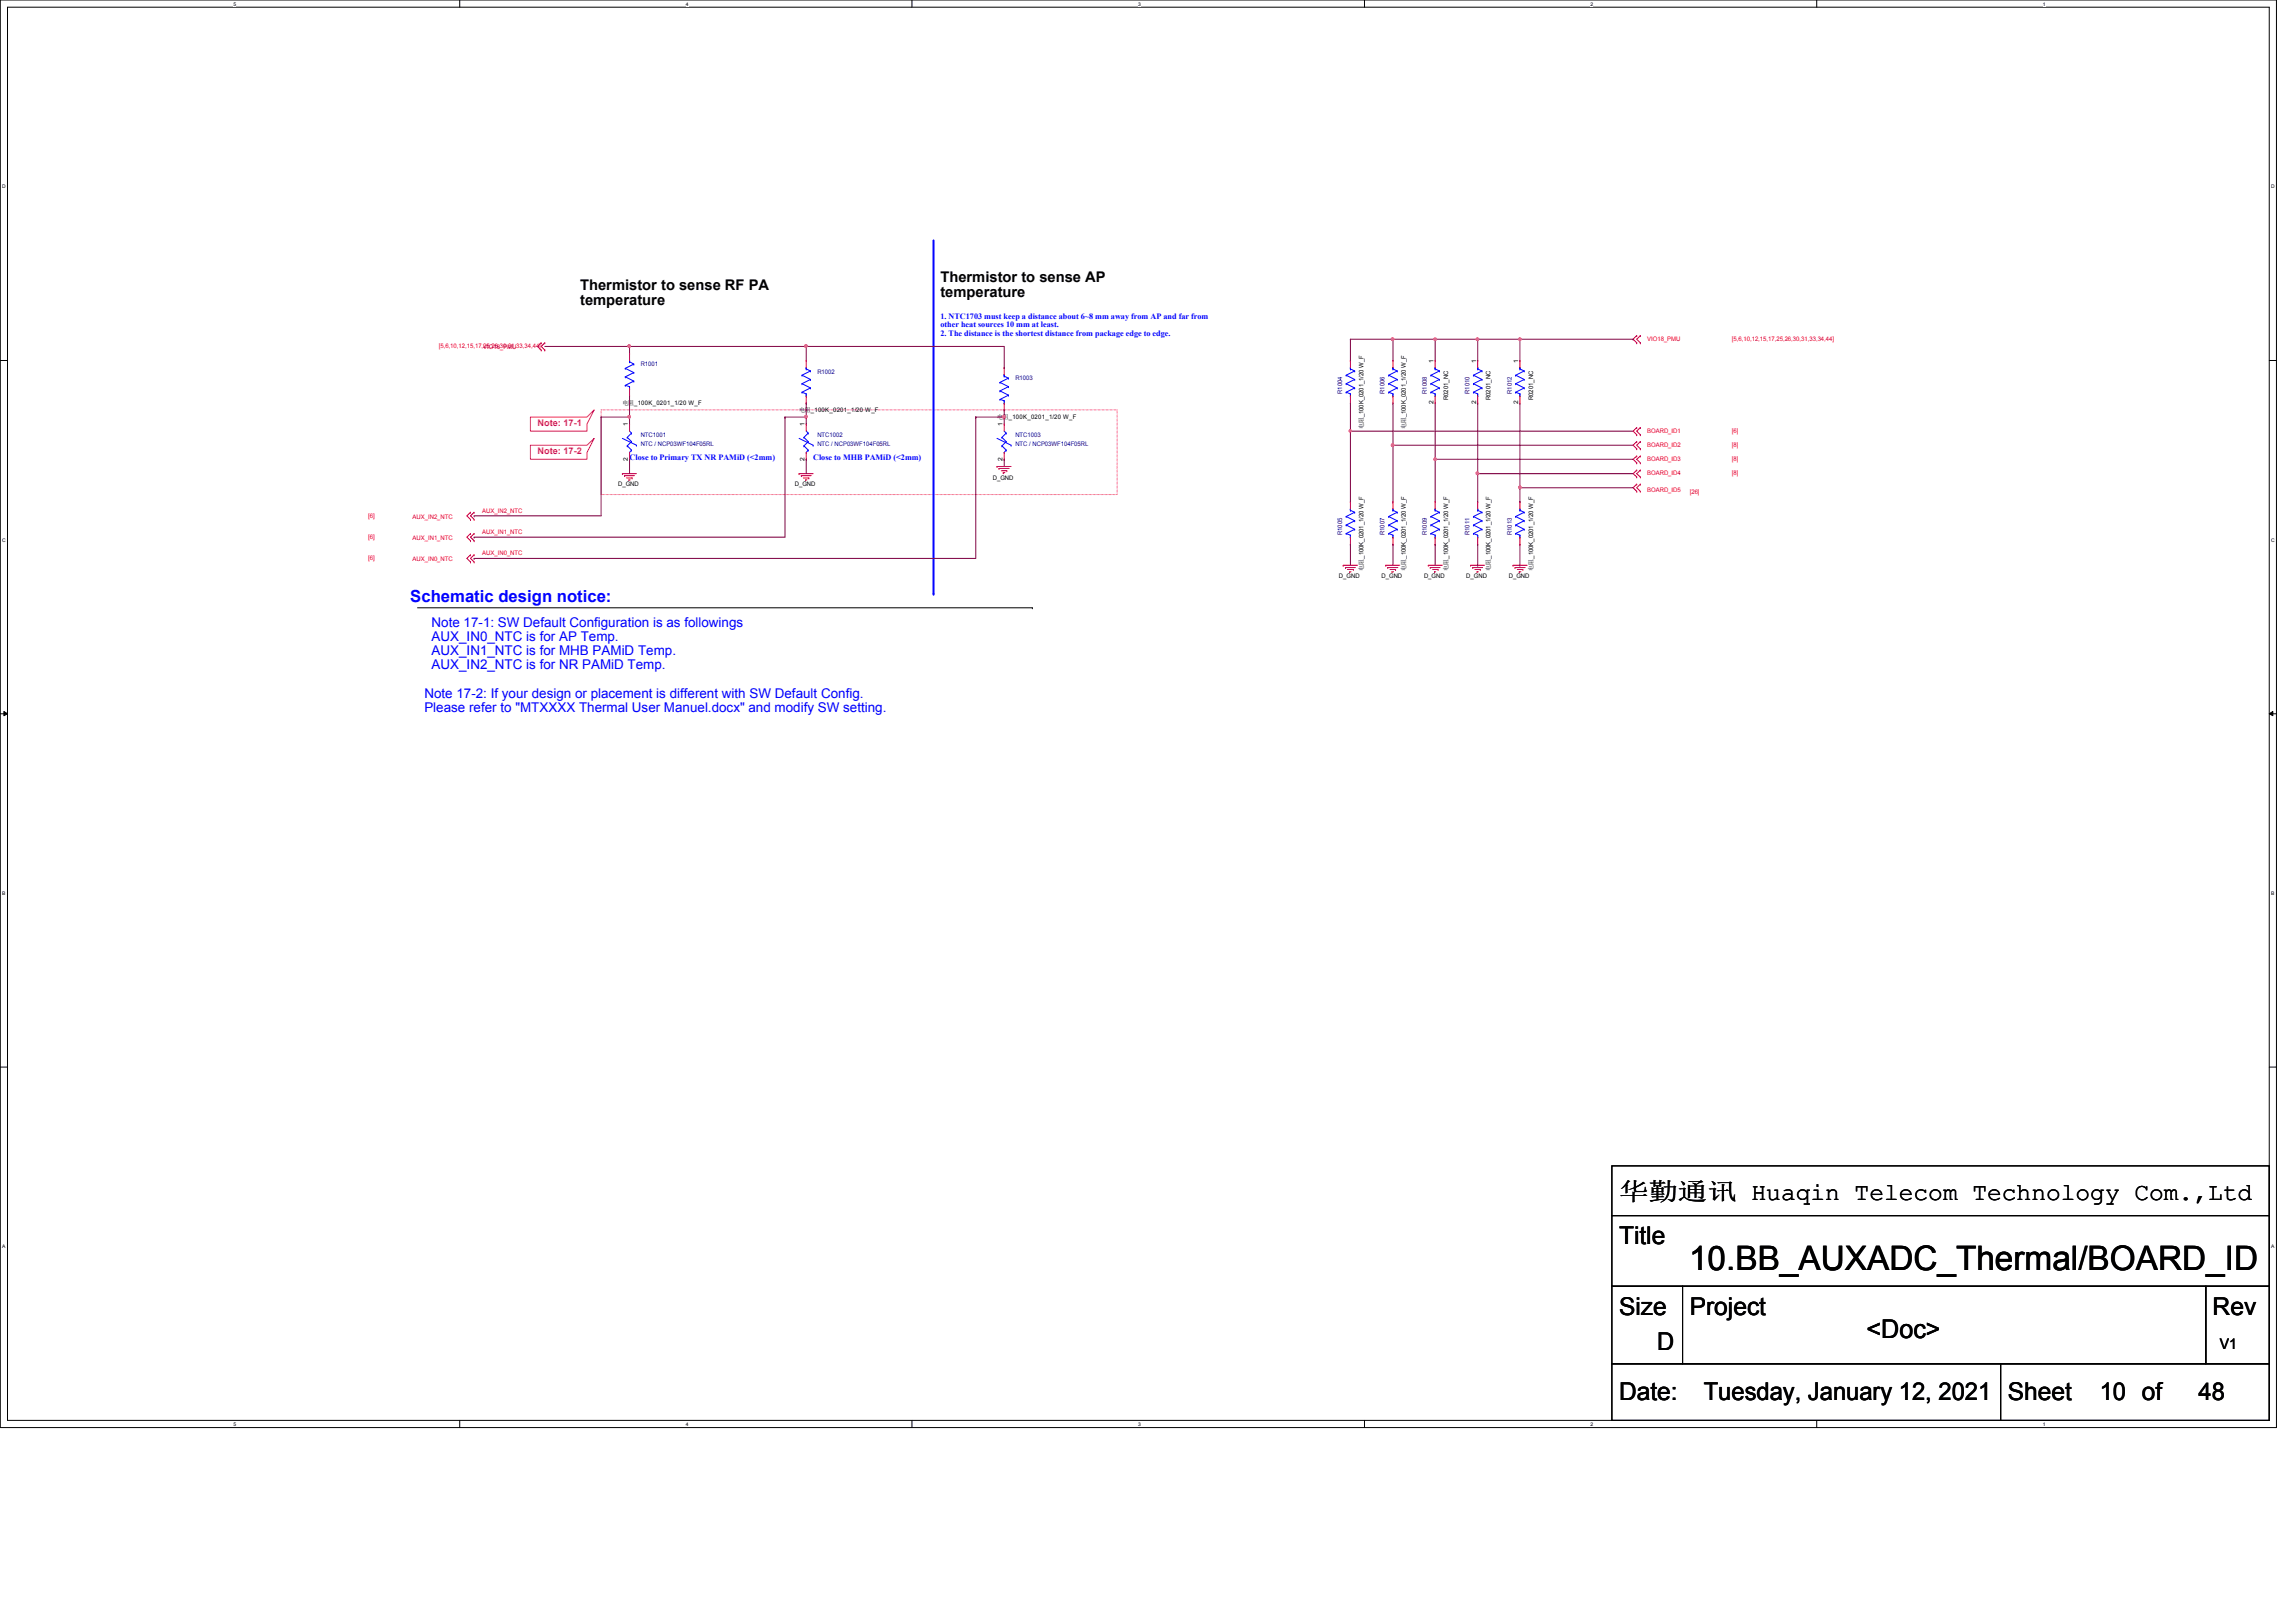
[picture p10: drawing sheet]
<svg xmlns="http://www.w3.org/2000/svg" width="297mm" height="210mm" viewBox="0 0 297 210" stroke-linecap="round" stroke-linejoin="round" font-family="sans-serif">
<defs><g id="words">
<text font-size="4.4" x="218.5" y="164.3">10.BB_AUXADC_Thermal/BOARD_ID</text>
<text font-size="3.3" x="241.5" y="173.1">&lt;Doc&gt;</text>
<g font-size="3.2">
<text x="209.5" y="155.2">华华华华 Huaqin Telecom Technology Com.,Ltd</text>
<text x="209.5" y="161">Title</text>
<text x="209.5" y="170.2">Size</text>
<text x="218.6" y="170.2">Project</text>
<text x="286.3" y="170.2">Rev</text>
<text x="214.4" y="174.8">D</text>
<text x="209.5" y="181.1">Date:</text>
<text x="220.4" y="181.1">Tuesday, January 12, 2021</text>
<text x="259.8" y="181.1">Sheet</text>
<text x="271.6" y="181.1">10 of</text>
<text x="284.4" y="181.1">48</text>
</g>
<text font-size="2.2" fill="#00f" x="53.1" y="77.9">Schematic design notice:</text>
<g font-size="1.9">
<text x="75.1" y="37.5">Thermistor to sense RF PA</text>
<text x="75.1" y="39.4">temperature</text>
<text x="121.7" y="36.5">Thermistor to sense AP</text>
<text x="121.7" y="38.5">temperature</text>
<text x="287.2" y="174.5">V1</text>
</g>
<g font-size="1.7" fill="#00f">
<text x="55.8" y="81.2">Note 17-1: SW Default Configuration is as followings</text>
<text x="55.8" y="83">AUX_IN0_NTC is for AP Temp.</text>
<text x="55.8" y="84.8">AUX_IN1_NTC is for MHB PAMiD Temp.</text>
<text x="55.8" y="86.5">AUX_IN2_NTC is for NR PAMiD Temp.</text>
<text x="54.9" y="90.3">Note 17-2: If your design or placement is different with SW Default Config.</text>
<text x="54.9" y="92.1">Please refer to &quot;MTXXXX Thermal User Manuel.docx&quot; and modify SW setting.</text>
</g>
<g font-size="1.2" fill="#ff0080">
<text x="69.6" y="55.1">Note: 17-1</text>
<text x="69.6" y="58.7">Note: 17-2</text>
</g>
<g font-size="1.1" fill="#00f">
<text x="121.7" y="41.3">1. NTC1703 must keep a distance about 6~8 mm away from AP and far from</text>
<text x="121.7" y="42.4">other heat sources 10 mm at least.</text>
<text x="121.7" y="43.5">2. The distance is the shortest distance from package edge to edge.</text>
<text x="81.4" y="59.6">Close to Primary TX NR PAMiD (&lt;2mm)</text>
<text x="105.2" y="59.6">Close to MHB PAMiD (&lt;2mm)</text>
</g>
<g font-size=".8" fill="#f00">
<text x="56.8" y="45">[5,6,10,12,15,17,25,26,30,31,33,34,44]</text>
<text x="62.5" y="45.2">VIO18_PMU</text>
<text x="213.1" y="44.1">VIO18_PMU</text>
<text x="224.1" y="44.1">[5,6,10,12,15,17,25,26,30,31,33,34,44]</text>
<text x="213.1" y="56">BOARD_ID1</text>
<text x="213.1" y="57.8">BOARD_ID2</text>
<text x="213.1" y="59.6">BOARD_ID3</text>
<text x="224.1" y="56">[6]</text>
<text x="224.1" y="57.8">[8]</text>
<text x="224.1" y="59.6">[8]</text>
<text x="213.1" y="61.5">BOARD_ID4</text>
<text x="213.1" y="63.7">BOARD_ID5</text>
<text x="218.6" y="63.9">[26]</text>
<text x="224.1" y="61.5">[8]</text>
<text x="47.6" y="69.7">[6]</text>
<text x="47.6" y="67">[6]</text>
<text x="53.4" y="69.9">AUX_IN1_NTC</text>
<text x="53.4" y="67.2">AUX_IN2_NTC</text>
<text x="62.4" y="66.4">AUX_IN2_NTC</text>
<text x="62.4" y="71.9">AUX_IN0_NTC</text>
<text x="62.4" y="69.1">AUX_IN1_NTC</text>
<text x="47.6" y="72.5">[6]</text>
<text x="53.4" y="72.6">AUX_IN0_NTC</text>
</g>
<g font-size=".8" fill="#000080">
<text x="82.9" y="47.4">R1001</text>
<text x="105.7" y="48.3">R1002</text>
<text x="131.4" y="49.2">R1003</text>
<text x="173.6" y="51" transform="rotate(-90 173.6 51)">R1004</text>
<text x="179.1" y="51" transform="rotate(-90 179.1 51)">R1006</text>
<text x="184.6" y="51" transform="rotate(-90 184.6 51)">R1008</text>
<text x="190.1" y="51" transform="rotate(-90 190.1 51)">R1010</text>
<text x="195.6" y="51" transform="rotate(-90 195.6 51)">R1012</text>
<text x="82.9" y="56.6">NTC1001</text>
<text x="82.9" y="57.7">NTC / NCP03WF104F05RL</text>
<text x="105.7" y="56.6">NTC1002</text>
<text x="105.7" y="57.7">NTC / NCP03WF104F05RL</text>
<text x="131.4" y="56.6">NTC1003</text>
<text x="131.4" y="57.7">NTC / NCP03WF104F05RL</text>
<text x="173.6" y="69.3" transform="rotate(-90 173.6 69.3)">R1005</text>
<text x="179.1" y="69.3" transform="rotate(-90 179.1 69.3)">R1007</text>
<text x="184.6" y="69.3" transform="rotate(-90 184.6 69.3)">R1009</text>
<text x="190.1" y="69.3" transform="rotate(-90 190.1 69.3)">R1011</text>
<text x="195.6" y="69.3" transform="rotate(-90 195.6 69.3)">R1013</text>
</g>
<g font-size=".8">
<text x="185.5" y="46.9" transform="rotate(-90 185.5 46.9)">1</text>
<text x="191" y="46.9" transform="rotate(-90 191 46.9)">1</text>
<text x="196.4" y="46.9" transform="rotate(-90 196.4 46.9)">1</text>
<text x="80.5" y="52.5">电电_100K_0201_1/20 W_F</text>
<text x="103.4" y="53.3">电电_100K_0201_1/20 W_F</text>
<text x="185.5" y="52.3" transform="rotate(-90 185.5 52.3)">2</text>
<text x="187.4" y="51.8" transform="rotate(-90 187.4 51.8)">R0201_NC</text>
<text x="191" y="52.3" transform="rotate(-90 191 52.3)">2</text>
<text x="192.8" y="51.8" transform="rotate(-90 192.8 51.8)">R0201_NC</text>
<text x="196.4" y="52.3" transform="rotate(-90 196.4 52.3)">2</text>
<text x="198.3" y="51.8" transform="rotate(-90 198.3 51.8)">R0201_NC</text>
<text x="81.2" y="59.6" transform="rotate(-90 81.2 59.6)">2</text>
<text x="81.2" y="55.2" transform="rotate(-90 81.2 55.2)">1</text>
<text x="104.1" y="59.6" transform="rotate(-90 104.1 59.6)">2</text>
<text x="104.1" y="55.2" transform="rotate(-90 104.1 55.2)">1</text>
<text x="129" y="54.3">电电_100K_0201_1/20 W_F</text>
<text x="129.7" y="59.6" transform="rotate(-90 129.7 59.6)">2</text>
<text x="129.7" y="55.2" transform="rotate(-90 129.7 55.2)">1</text>
<text x="176.4" y="55.5" transform="rotate(-90 176.4 55.5)">电电_100K_0201_1/20 W_F</text>
<text x="181.9" y="55.5" transform="rotate(-90 181.9 55.5)">电电_100K_0201_1/20 W_F</text>
<text x="80" y="62.9">D_GND</text>
<text x="102.8" y="62.9">D_GND</text>
<text x="128.4" y="62.1">D_GND</text>
<text x="173.2" y="74.8">D_GND</text>
<text x="176.4" y="73.8" transform="rotate(-90 176.4 73.8)">电电_100K_0201_1/20 W_F</text>
<text x="178.7" y="74.8">D_GND</text>
<text x="181.9" y="73.8" transform="rotate(-90 181.9 73.8)">电电_100K_0201_1/20 W_F</text>
<text x="184.2" y="74.8">D_GND</text>
<text x="187.4" y="73.8" transform="rotate(-90 187.4 73.8)">电电_100K_0201_1/20 W_F</text>
<text x="189.7" y="74.8">D_GND</text>
<text x="192.8" y="73.8" transform="rotate(-90 192.8 73.8)">电电_100K_0201_1/20 W_F</text>
<text x="195.2" y="74.8">D_GND</text>
<text x="198.3" y="73.8" transform="rotate(-90 198.3 73.8)">电电_100K_0201_1/20 W_F</text>
</g>
<g font-size=".6">
<text x="30.2" y=".7">5</text>
<text x="88.7" y=".7">4</text>
<text x="147.2" y=".7">3</text>
<text x="205.8" y=".7">2</text>
<text x="264.3" y=".7">1</text>
<text x=".3" y="24.4">D</text>
<text x="293.8" y="24.4">D</text>
<text x=".3" y="70.1">C</text>
<text x="293.8" y="70.1">C</text>
<text x=".3" y="115.8">B</text>
<text x="293.8" y="115.8">B</text>
<text x=".3" y="161.5">A</text>
<text x="293.8" y="161.5">A</text>
<text x="30.2" y="184.5">5</text>
<text x="88.7" y="184.5">4</text>
<text x="147.2" y="184.5">3</text>
<text x="205.8" y="184.5">2</text>
<text x="264.3" y="184.5">1</text>
</g>
</g></defs>
<path d="M0 0h294.5v184.7h-294.5zM1 .9h292.6v182.9h-292.6z" fill="none" stroke="#000" stroke-width=".13"/>
<g fill="#fff">
<path d="M30.2 .1h.4v.7h-.4z"/>
<path d="M30.2 183.9h.4v.8h-.4z"/>
</g>
<path d="M59.5 0v.9M59.5 183.8v.9" fill="none" stroke="#000" stroke-width=".13"/>
<g fill="#fff">
<path d="M88.7 .1h.4v.7h-.4z"/>
<path d="M88.7 183.9h.4v.8h-.4z"/>
</g>
<path d="M118 0v.9M118 183.8v.9" fill="none" stroke="#000" stroke-width=".13"/>
<g fill="#fff">
<path d="M147.2 .1h.4v.7h-.4z"/>
<path d="M147.2 183.9h.4v.8h-.4z"/>
</g>
<path d="M176.5 0v.9M176.5 183.8v.9" fill="none" stroke="#000" stroke-width=".13"/>
<g fill="#fff">
<path d="M205.8 .1h.3v.7h-.3z"/>
<path d="M205.8 183.9h.3v.8h-.3z"/>
</g>
<path d="M235 0v.9M235 183.8v.9" fill="none" stroke="#000" stroke-width=".13"/>
<g fill="#fff">
<path d="M264.3 .1h.3v.7h-.3z"/>
<path d="M264.3 183.9h.3v.8h-.3z"/>
<path d="M.3 23.8h.5v.7h-.5z"/>
<path d="M293.8 23.8h.5v.7h-.5z"/>
<path d="M.3 69.5h.5v.7h-.5z"/>
<path d="M293.8 69.5h.5v.7h-.5z"/>
</g>
<path d="M0 46.7h1M293.6 46.7h.9" fill="none" stroke="#000" stroke-width=".13"/>
<g fill="#fff">
<path d="M.3 115.2h.4v.8h-.4z"/>
<path d="M293.8 115.2h.5v.8h-.5z"/>
</g>
<path d="M0 92.4h1M.5 92.1l.5 .3-.5 .2zM293.6 92.4l.4-.3v.5zM293.6 92.4h.9" fill="none" stroke="#000" stroke-width=".13"/>
<path d="M.5 92.1l.5 .3-.5 .2zM293.6 92.4l.4-.3v.5z" fill="#000"/>
<g fill="#fff">
<path d="M.3 161h.4v.7h-.4z"/>
<path d="M293.8 161h.4v.7h-.4z"/>
</g>
<path d="M54 78.7h79.6M133.6 78.7h.1M0 138.1h1M293.6 138.1h.9M208.5 157.3h85.1v9.2h-85.1zM208.5 150.9h85.1v6.4h-85.1zM208.5 166.5h9.2v10h-9.2zM208.5 176.5h50.3v7.3h-50.3zM217.7 166.5h67.7v10h-67.7zM258.8 176.5h34.8v7.3h-34.8zM285.4 166.5h8.2v10h-8.2z" fill="none" stroke="#000" stroke-width=".13"/>
<path d="M68.6 54h7.3l1-1-1 1.9v.9h-7.3zM68.6 57.6h7.3l1-.9-1 1.8v.9h-7.3zM77.8 53h66.7v11h-66.7z" fill="none" stroke="#ff0080" stroke-width=".13"/>
<path d="M120.8 31.1v45.7M120.8 76.8h.1" fill="none" stroke="#00f" stroke-width=".25"/>
<g fill="none" stroke="#f00" stroke-width=".13">
<path d="M70 44.4h.1M70 45.3h.1M70 44.4l-.4 .4 .4 .5M70.5 44.4h.1M70.5 45.3h.1M70.5 44.4l-.5 .4 .5 .5M81.4 45.7h.1M81.4 51.2h.1M81.4 54.9h.1M81.4 59.4h.1M81.4 45.7v1M81.4 50.3v.9"/>
<path d="M81.4 54.9v.9M81.4 58.5v.9M104.3 46.7h.1M104.3 52.2h.1M104.3 54.9h.1M104.3 59.4h.1M104.3 46.7v.9M104.3 51.2v1M104.3 54.9v.9M104.3 58.5v.9M129.9 47.6h.1M129.9 53h.1"/>
<path d="M129.9 54.9h.1M129.9 59.4h.1M129.9 47.6v.9M129.9 52.2v.8M129.9 54.9v.9M129.9 58.5v.9M174.7 46.7h.1M174.7 52.2h.1M174.7 46.7v.9M174.7 51.2v1M180.2 46.7h.1M180.2 52.2h.1"/>
<path d="M180.2 46.7v.9M180.2 51.2v1M185.7 46.7h.1M185.7 52.2h.1M185.7 46.7v.9M185.7 51.2v1M191.2 46.7h.1M191.2 52.2h.1M191.2 46.7v.9M191.2 51.2v1M196.6 46.7h.1M196.6 52.2h.1"/>
<path d="M196.6 46.7v.9M196.6 51.2v1M211.7 43.4h.1M211.7 44.4h.1M211.7 55.3h.1M211.7 56.3h.1M211.7 57.1h.1M211.7 58.1h.1M211.7 59h.1M211.7 59.9h.1M211.7 43.4l-.4 .5 .4 .5M211.7 55.3l-.4 .5 .4 .5"/>
<path d="M211.7 57.1l-.4 .5 .4 .5M211.7 59l-.4 .4 .4 .5M212.2 44.4h.1M212.2 43.4h.1M212.2 56.3h.1M212.2 55.3h.1M212.2 58.1h.1M212.2 57.1h.1M212.2 59.9h.1M212.2 59h.1M212.2 43.4l-.5 .5 .5 .5M212.2 55.3l-.5 .5 .5 .5"/>
<path d="M212.2 57.1l-.5 .5 .5 .5M212.2 59l-.5 .4 .5 .5M60.9 71.8h.1M60.9 72.7h.1M60.9 69h.1M60.9 70h.1M60.9 66.3h.1M60.9 67.2h.1M60.9 71.8l-.5 .5 .5 .4M60.9 69l-.5 .5 .5 .5M60.9 66.3l-.5 .5 .5 .4M61.3 71.8h.1"/>
<path d="M61.3 72.7h.1M61.3 69h.1M61.3 70h.1M61.3 66.3h.1M61.3 67.2h.1M61.3 71.8l-.4 .5 .4 .4M61.3 69l-.4 .5 .4 .5M61.3 66.3l-.4 .5 .4 .4M80.5 61.3h.1M80.5 61.3h1.8M80.8 61.6h.1M80.8 61.6h1.3"/>
<path d="M81.1 61.8h.7M81.4 62.1h.1M81.8 61.8h.1M103.4 61.3h.1M103.4 61.3h1.8M103.7 61.6h.1M103.7 61.6h1.2M103.9 61.8h.7M104.2 62.1h.1M104.2 62.1h.2M104.6 61.8h.1M129 60.4h.1"/>
<path d="M129 60.4h1.8M129.2 60.6h.1M129.2 60.6h1.4M129.5 60.9h.8M129.8 61.2h.1M129.8 61.2h.2M130.3 60.9h.1M173.8 73.2h.1M173.8 73.2h1.8M174.1 73.4h.1M174.1 73.4h1.2M174.3 73.7h.8"/>
<path d="M174.6 74h.1M174.6 74h.2M174.7 64.9h.1M174.7 70.4h.1M174.7 64.9v1M174.7 69.5v.9M175.1 73.7h.1M179.3 73.2h.1M179.3 73.2h1.8M179.5 73.4h.1M179.5 73.4h1.3M179.8 73.7h.7"/>
<path d="M180.1 74h.1M180.1 74h.2M180.2 64.9h.1M180.2 70.4h.1M180.2 64.9v1M180.2 69.5v.9M180.5 73.7h.1M184.8 73.2h.1M184.8 73.2h1.8M185 73.4h.1M185 73.4h1.3M185.3 73.7h.8"/>
<path d="M185.6 74h.1M185.6 74h.2M185.7 64.9h.1M185.7 70.4h.1M185.7 64.9v1M185.7 69.5v.9M186.1 73.7h.1M190.2 73.2h.1M190.2 73.2h1.9M190.5 73.4h.1M190.5 73.4h1.3M190.8 73.7h.7"/>
<path d="M191.1 74h.1M191.1 74h.2M191.2 64.9h.1M191.2 70.4h.1M191.2 64.9v1M191.2 69.5v.9M191.5 73.7h.1M195.7 73.2h.1M195.7 73.2h1.9M196 73.4h.1M196 73.4h1.3M196.3 73.7h.7"/>
<path d="M196.6 74h.1M196.6 74h.2M196.6 64.9h.1M196.6 70.4h.1M196.6 64.9v1M196.6 69.5v.9M197 73.7h.1M211.7 60.8h.1M211.7 61.7h.1M211.7 63.6h.1M211.7 62.7h.1M211.7 60.8l-.4 .5 .4 .4"/>
<path d="M211.7 62.7l-.4 .4 .4 .5M212.2 61.7h.1M212.2 60.8h.1M212.2 62.7h.1M212.2 63.6h.1M212.2 60.8l-.5 .5 .5 .4M212.2 62.7l-.5 .4 .5 .5"/>
</g>
<g fill="none" stroke="#00f" stroke-width=".13">
<path d="M80.5 56.7l1.8 .9M80.9 49.9h.1M80.9 48.8h.1M80.9 47.7h.1M80.9 49.9l.5 .1M80.9 48.8l1.1 .5M80.9 47.7l1.1 .5M81.1 57.7h.1M81.1 56.6h.1M81.1 56.6l.6 .5M81.1 57.7l.6 .6M81.4 50.3h.1"/>
<path d="M81.4 46.7h.1M81.4 50h.1M81.4 46.8h.1M81.4 58.5h.1M81.4 46.7v.1M81.4 50v.3M81.4 46.8l.6 .3M81.4 55.8l.3 .2M81.7 56h.1M81.7 57.1h.1M81.7 58.3h.1M81.7 57.1l-.6 .6"/>
<path d="M81.7 58.3l-.3 .2M81.7 56l-.6 .6M82 49.3h.1M82 48.2h.1M82 47.1h.1M82 49.3l-1.1 .6M82 48.2l-1.1 .6M82 47.1l-1.1 .6M82.3 57.6h.1M103.4 56.7l1.8 .9M103.8 50.8h.1M103.8 49.7h.1"/>
<path d="M103.8 48.6h.1M103.8 50.8l.5 .2M103.8 49.7l1.1 .5M103.8 48.6l1.1 .5M104 57.7h.1M104 56.6h.1M104 56.6l.6 .5M104 57.7l.6 .6M104.3 51.2h.1M104.3 47.6h.1M104.3 51h.1M104.3 47.8h.1"/>
<path d="M104.3 58.5h.1M104.3 47.6v.2M104.3 51v.2M104.3 47.8l.6 .2M104.3 55.8l.3 .2M104.6 56h.1M104.6 57.1h.1M104.6 58.3h.1M104.6 57.1l-.6 .6M104.6 58.3l-.3 .2M104.6 56l-.6 .6M104.9 50.2h.1"/>
<path d="M104.9 49.1h.1M104.9 48h.1M104.9 50.2l-1.1 .6M104.9 49.1l-1.1 .6M104.9 48l-1.1 .6M105.2 57.6h.1M129 56.7l1.8 .9M129.4 51.7h.1M129.4 50.6h.1M129.4 49.5h.1M129.4 51.7l.5 .2M129.4 50.6l1.1 .5"/>
<path d="M129.4 49.5l1.1 .5M129.6 57.7h.1M129.6 56.6h.1M129.6 56.6l.6 .5M129.6 57.7l.6 .6M129.9 52.2h.1M129.9 48.5h.1M129.9 51.9h.1M129.9 48.7h.1M129.9 58.5h.1M129.9 48.5v.2M129.9 51.9v.3"/>
<path d="M129.9 48.7l.6 .2M129.9 55.8l.3 .2M130.2 56h.1M130.2 57.1h.1M130.2 58.3h.1M130.2 57.1l-.6 .6M130.2 58.3l-.3 .2M130.2 56l-.6 .6M130.5 51.1h.1M130.5 50h.1M130.5 48.9h.1M130.5 51.1l-1.1 .6"/>
<path d="M130.5 50l-1.1 .6M130.5 48.9l-1.1 .6M130.8 57.6h.1M174.2 50.8h.1M174.2 49.7h.1M174.2 48.6h.1M174.2 50.8l.5 .2M174.2 49.7l1.1 .5M174.2 48.6l1.1 .5M174.7 51.2h.1M174.7 47.6h.1M174.7 51h.1"/>
<path d="M174.7 47.8h.1M174.7 47.6v.2M174.7 51v.2M174.7 47.8l.6 .2M175.3 50.2h.1M175.3 49.1h.1M175.3 48h.1M175.3 50.2l-1.1 .6M175.3 49.1l-1.1 .6M175.3 48l-1.1 .6M179.7 50.8h.1M179.7 49.7h.1"/>
<path d="M179.7 48.6h.1M179.7 50.8l.5 .2M179.7 49.7l1.1 .5M179.7 48.6l1.1 .5M180.2 51.2h.1M180.2 47.6h.1M180.2 51h.1M180.2 47.8h.1M180.2 47.6v.2M180.2 51v.2M180.2 47.8l.6 .2M180.8 50.2h.1"/>
<path d="M180.8 49.1h.1M180.8 48h.1M180.8 50.2l-1.1 .6M180.8 49.1l-1.1 .6M180.8 48l-1.1 .6M185.1 50.8h.1M185.1 49.7h.1M185.1 48.6h.1M185.1 50.8l.6 .2M185.1 49.7l1.1 .5M185.1 48.6l1.1 .5M185.7 51.2h.1"/>
<path d="M185.7 47.6h.1M185.7 51h.1M185.7 47.8h.1M185.7 47.6v.2M185.7 51v.2M185.7 47.8l.5 .2M186.2 50.2h.1M186.2 49.1h.1M186.2 48h.1M186.2 50.2l-1.1 .6M186.2 49.1l-1.1 .6M186.2 48l-1.1 .6"/>
<path d="M190.6 50.8h.1M190.6 49.7h.1M190.6 48.6h.1M190.6 50.8l.6 .2M190.6 49.7l1.1 .5M190.6 48.6l1.1 .5M191.2 51.2h.1M191.2 47.6h.1M191.2 51h.1M191.2 47.8h.1M191.2 47.6v.2M191.2 51v.2"/>
<path d="M191.2 47.8l.5 .2M191.7 50.2h.1M191.7 49.1h.1M191.7 48h.1M191.7 50.2l-1.1 .6M191.7 49.1l-1.1 .6M191.7 48l-1.1 .6M196.1 50.8h.1M196.1 49.7h.1M196.1 48.6h.1M196.1 50.8l.5 .2M196.1 49.7l1.1 .5"/>
<path d="M196.1 48.6l1.1 .5M196.6 51.2h.1M196.6 47.6h.1M196.6 51h.1M196.6 47.8h.1M196.6 47.6v.2M196.6 51v.2M196.6 47.8l.6 .2M197.2 50.2h.1M197.2 49.1h.1M197.2 48h.1M197.2 50.2l-1.1 .6"/>
<path d="M197.2 49.1l-1.1 .6M197.2 48l-1.1 .6M174.2 69h.1M174.2 67.9h.1M174.2 66.8h.1M174.2 69l.5 .3M174.2 67.9l1.1 .6M174.2 66.8l1.1 .6M174.7 69.5h.1M174.7 65.9h.1M174.7 69.3h.1M174.7 66h.1"/>
<path d="M174.7 65.9v.1M174.7 69.3v.2M174.7 66l.6 .3M175.3 68.5h.1M175.3 67.4h.1M175.3 66.3h.1M175.3 68.5l-1.1 .5M175.3 67.4l-1.1 .5M175.3 66.3l-1.1 .5M179.7 69h.1M179.7 67.9h.1M179.7 66.8h.1"/>
<path d="M179.7 69l.5 .3M179.7 67.9l1.1 .6M179.7 66.8l1.1 .6M180.2 69.5h.1M180.2 65.9h.1M180.2 69.3h.1M180.2 66h.1M180.2 65.9v.1M180.2 69.3v.2M180.2 66l.6 .3M180.8 68.5h.1M180.8 67.4h.1"/>
<path d="M180.8 66.3h.1M180.8 68.5l-1.1 .5M180.8 67.4l-1.1 .5M180.8 66.3l-1.1 .5M185.1 69h.1M185.1 67.9h.1M185.1 66.8h.1M185.1 69l.6 .3M185.1 67.9l1.1 .6M185.1 66.8l1.1 .6M185.7 69.5h.1M185.7 65.9h.1"/>
<path d="M185.7 69.3h.1M185.7 66h.1M185.7 65.9v.1M185.7 69.3v.2M185.7 66l.5 .3M186.2 68.5h.1M186.2 67.4h.1M186.2 66.3h.1M186.2 68.5l-1.1 .5M186.2 67.4l-1.1 .5M186.2 66.3l-1.1 .5M190.6 69h.1"/>
<path d="M190.6 67.9h.1M190.6 66.8h.1M190.6 69l.6 .3M190.6 67.9l1.1 .6M190.6 66.8l1.1 .6M191.2 69.5h.1M191.2 65.9h.1M191.2 69.3h.1M191.2 66h.1M191.2 65.9v.1M191.2 69.3v.2M191.2 66l.5 .3"/>
<path d="M191.7 68.5h.1M191.7 67.4h.1M191.7 66.3h.1M191.7 68.5l-1.1 .5M191.7 67.4l-1.1 .5M191.7 66.3l-1.1 .5M196.1 69h.1M196.1 67.9h.1M196.1 66.8h.1M196.1 69l.5 .3M196.1 67.9l1.1 .6M196.1 66.8l1.1 .6"/>
<path d="M196.6 69.5h.1M196.6 65.9h.1M196.6 69.3h.1M196.6 66h.1M196.6 65.9v.1M196.6 69.3v.2M196.6 66l.6 .3M197.2 68.5h.1M197.2 67.4h.1M197.2 66.3h.1M197.2 68.5l-1.1 .5M197.2 67.4l-1.1 .5"/>
<path d="M197.2 66.3l-1.1 .5"/>
</g>
<path d="M104.3 59.4h.1M104.3 59.4v1.9M126.2 54h.1M126.2 54v18.3h-64.9M126.2 54h3.7M61.3 66.8h.1M61.3 72.3h.1M61.3 66.8h16.5" fill="none" stroke="#800040" stroke-width=".13"/>
<path d="M129.7 53.8h.3v.2h-.3z" fill-rule="evenodd" fill="#f0f"/>
<path d="M129.7 53.8h.3v.2h-.3z" fill="none" stroke="#f0f" stroke-width=".13"/>
<path d="M101.6 54h.1M101.6 54v15.5h-40.3M101.6 54h2.7M129.9 54h.1M129.9 54v.9M61.3 69.5h.1" fill="none" stroke="#800040" stroke-width=".13"/>
<path d="M104.1 53.8h.3v.2h-.3z" fill-rule="evenodd" fill="#f0f"/>
<path d="M104.1 53.8h.3v.2h-.3z" fill="none" stroke="#f0f" stroke-width=".13"/>
<path d="M70.5 44.8h10.9M77.8 54h.1M77.8 54h3.6M77.8 54v12.8M81.4 54h.1M81.4 44.8h.1M81.4 54v.9M104.3 54h.1M104.3 54v.9" fill="none" stroke="#800040" stroke-width=".13"/>
<path d="M81.3 44.7h.2v.2h-.2z" fill-rule="evenodd" fill="#f0f"/>
<path d="M81.3 44.7h.2v.2h-.2z" fill="none" stroke="#f0f" stroke-width=".13"/>
<path d="M104.3 44.8h.1M104.3 44.8v1.9M104.3 44.8h25.6" fill="none" stroke="#800040" stroke-width=".13"/>
<path d="M104.1 44.7h.3v.2h-.3z" fill-rule="evenodd" fill="#f0f"/>
<path d="M104.1 44.7h.3v.2h-.3z" fill="none" stroke="#f0f" stroke-width=".13"/>
<g fill="none" stroke="#800040" stroke-width=".13">
<path d="M81.4 59.4h.1M81.4 44.8h.1M81.4 54h.1M81.4 44.8v.9M81.4 51.2v2.8M81.4 59.4v1.9M81.4 44.8h22.9M104.3 44.8h.1M129.9 47.6h.1M129.9 53h.1M129.9 59.4h.1M129.9 44.8v2.8"/>
<path d="M129.9 53v1M129.9 59.4v1"/>
</g>
<path d="M81.3 53.8h.2v.2h-.2z" fill-rule="evenodd" fill="#f0f"/>
<path d="M81.3 53.8h.2v.2h-.2z" fill="none" stroke="#f0f" stroke-width=".13"/>
<g fill="none" stroke="#800040" stroke-width=".13">
<path d="M104.3 52.2h.1M104.3 52.2v1.8M174.7 43.9h.1M174.7 55.8h.1M174.7 43.9h11M174.7 43.9v2.8M174.7 52.2v3.6M180.2 43.9h.1M180.2 57.6h.1M180.2 43.9v2.8M180.2 52.2v5.4M185.7 43.9h.1"/>
<path d="M174.7 70.4h.1M174.7 70.4v2.8M180.2 70.4h.1M180.2 70.4v2.8"/>
</g>
<path d="M180 43.8h.3v.2h-.3z" fill-rule="evenodd" fill="#f0f"/>
<path d="M180 43.8h.3v.2h-.3z" fill="none" stroke="#f0f" stroke-width=".13"/>
<path d="M185.5 43.8h.3v.2h-.3z" fill-rule="evenodd" fill="#f0f"/>
<path d="M185.5 43.8h.3v.2h-.3z" fill="none" stroke="#f0f" stroke-width=".13"/>
<path d="M174.7 55.8h.1M174.7 55.8h36.6M185.7 59.4h.1M185.7 43.9h.1M185.7 43.9v2.8M185.7 52.2v7.2M185.7 43.9h5.5M191.2 43.9h.1M185.7 70.4h.1M185.7 70.4v2.8" fill="none" stroke="#800040" stroke-width=".13"/>
<path d="M174.6 55.7h.2v.2h-.2z" fill-rule="evenodd" fill="#f0f"/>
<path d="M174.6 55.7h.2v.2h-.2z" fill="none" stroke="#f0f" stroke-width=".13"/>
<path d="M174.7 55.8h.1M174.7 55.8v9.1M180.2 57.6h.1M180.2 57.6h31.1" fill="none" stroke="#800040" stroke-width=".13"/>
<path d="M180 57.5h.3v.2h-.3z" fill-rule="evenodd" fill="#f0f"/>
<path d="M180 57.5h.3v.2h-.3z" fill="none" stroke="#f0f" stroke-width=".13"/>
<path d="M180.2 57.6h.1M180.2 57.6v7.3M185.7 59.4h.1M185.7 59.4h25.6" fill="none" stroke="#800040" stroke-width=".13"/>
<path d="M185.5 59.3h.3v.3h-.3z" fill-rule="evenodd" fill="#f0f"/>
<path d="M185.5 59.3h.3v.3h-.3z" fill="none" stroke="#f0f" stroke-width=".13"/>
<path d="M185.7 59.4h.1M185.7 59.4v5.5M191.2 52.2v9.1M191.2 61.3h.1" fill="none" stroke="#800040" stroke-width=".13"/>
<path d="M191 61.1h.2v.3h-.2z" fill-rule="evenodd" fill="#f0f"/>
<path d="M191 61.1h.2v.3h-.2z" fill="none" stroke="#f0f" stroke-width=".13"/>
<path d="M191.2 43.9h.1M191.2 43.9v2.8M191.2 43.9h5.4M196.6 43.9h.1M191.2 61.3h.1M191.2 61.3h20.1M191.2 61.3v3.6" fill="none" stroke="#800040" stroke-width=".13"/>
<path d="M191 43.8h.2v.2h-.2z" fill-rule="evenodd" fill="#f0f"/>
<path d="M191 43.8h.2v.2h-.2z" fill="none" stroke="#f0f" stroke-width=".13"/>
<path d="M196.6 43.9h.1M196.6 43.9v2.8M196.6 52.2v10.9M196.6 43.9h14.7M211.3 43.9h.1M191.2 73.2h.1M191.2 70.4v2.8M196.6 73.2h.1M196.6 63.1h.1M196.6 70.4v2.8" fill="none" stroke="#800040" stroke-width=".13"/>
<path d="M196.5 43.8h.3v.2h-.3z" fill-rule="evenodd" fill="#f0f"/>
<path d="M196.5 43.8h.3v.2h-.3z" fill="none" stroke="#f0f" stroke-width=".13"/>
<path d="M196.6 63.1h.1M196.6 63.1h14.7" fill="none" stroke="#800040" stroke-width=".13"/>
<path d="M196.5 62.9h.3v.3h-.3z" fill-rule="evenodd" fill="#f0f"/>
<path d="M196.5 62.9h.3v.3h-.3z" fill="none" stroke="#f0f" stroke-width=".13"/>
<path d="M196.6 64.9h.1M196.6 63.1v1.8" fill="none" stroke="#800040" stroke-width=".13"/>
<path d="M129.7 53.8h.3v.2h-.3z" fill-rule="evenodd" fill="#f0f"/>
<path d="M129.7 53.8h.3v.2h-.3z" fill="none" stroke="#f0f" stroke-width=".13"/>
<path d="M104.1 53.8h.3v.2h-.3z" fill-rule="evenodd" fill="#f0f"/>
<path d="M104.1 53.8h.3v.2h-.3z" fill="none" stroke="#f0f" stroke-width=".13"/>
<path d="M81.3 44.7h.2v.2h-.2z" fill-rule="evenodd" fill="#f0f"/>
<path d="M81.3 44.7h.2v.2h-.2z" fill="none" stroke="#f0f" stroke-width=".13"/>
<path d="M104.1 44.7h.3v.2h-.3z" fill-rule="evenodd" fill="#f0f"/>
<path d="M104.1 44.7h.3v.2h-.3z" fill="none" stroke="#f0f" stroke-width=".13"/>
<path d="M81.3 53.8h.2v.2h-.2z" fill-rule="evenodd" fill="#f0f"/>
<path d="M81.3 53.8h.2v.2h-.2z" fill="none" stroke="#f0f" stroke-width=".13"/>
<path d="M180 43.8h.3v.2h-.3z" fill-rule="evenodd" fill="#f0f"/>
<path d="M180 43.8h.3v.2h-.3z" fill="none" stroke="#f0f" stroke-width=".13"/>
<path d="M185.5 43.8h.3v.2h-.3z" fill-rule="evenodd" fill="#f0f"/>
<path d="M185.5 43.8h.3v.2h-.3z" fill="none" stroke="#f0f" stroke-width=".13"/>
<path d="M174.6 55.7h.2v.2h-.2z" fill-rule="evenodd" fill="#f0f"/>
<path d="M174.6 55.7h.2v.2h-.2z" fill="none" stroke="#f0f" stroke-width=".13"/>
<path d="M180 57.5h.3v.2h-.3z" fill-rule="evenodd" fill="#f0f"/>
<path d="M180 57.5h.3v.2h-.3z" fill="none" stroke="#f0f" stroke-width=".13"/>
<path d="M185.5 59.3h.3v.3h-.3z" fill-rule="evenodd" fill="#f0f"/>
<path d="M185.5 59.3h.3v.3h-.3z" fill="none" stroke="#f0f" stroke-width=".13"/>
<path d="M191 61.1h.2v.3h-.2z" fill-rule="evenodd" fill="#f0f"/>
<path d="M191 61.1h.2v.3h-.2z" fill="none" stroke="#f0f" stroke-width=".13"/>
<path d="M191 43.8h.2v.2h-.2z" fill-rule="evenodd" fill="#f0f"/>
<path d="M191 43.8h.2v.2h-.2z" fill="none" stroke="#f0f" stroke-width=".13"/>
<path d="M196.5 43.8h.3v.2h-.3z" fill-rule="evenodd" fill="#f0f"/>
<path d="M196.5 43.8h.3v.2h-.3z" fill="none" stroke="#f0f" stroke-width=".13"/>
<path d="M196.5 62.9h.3v.3h-.3z" fill-rule="evenodd" fill="#f0f"/>
<path d="M196.5 62.9h.3v.3h-.3z" fill="none" stroke="#f0f" stroke-width=".13"/>
<use href="#words"/>
</svg>
